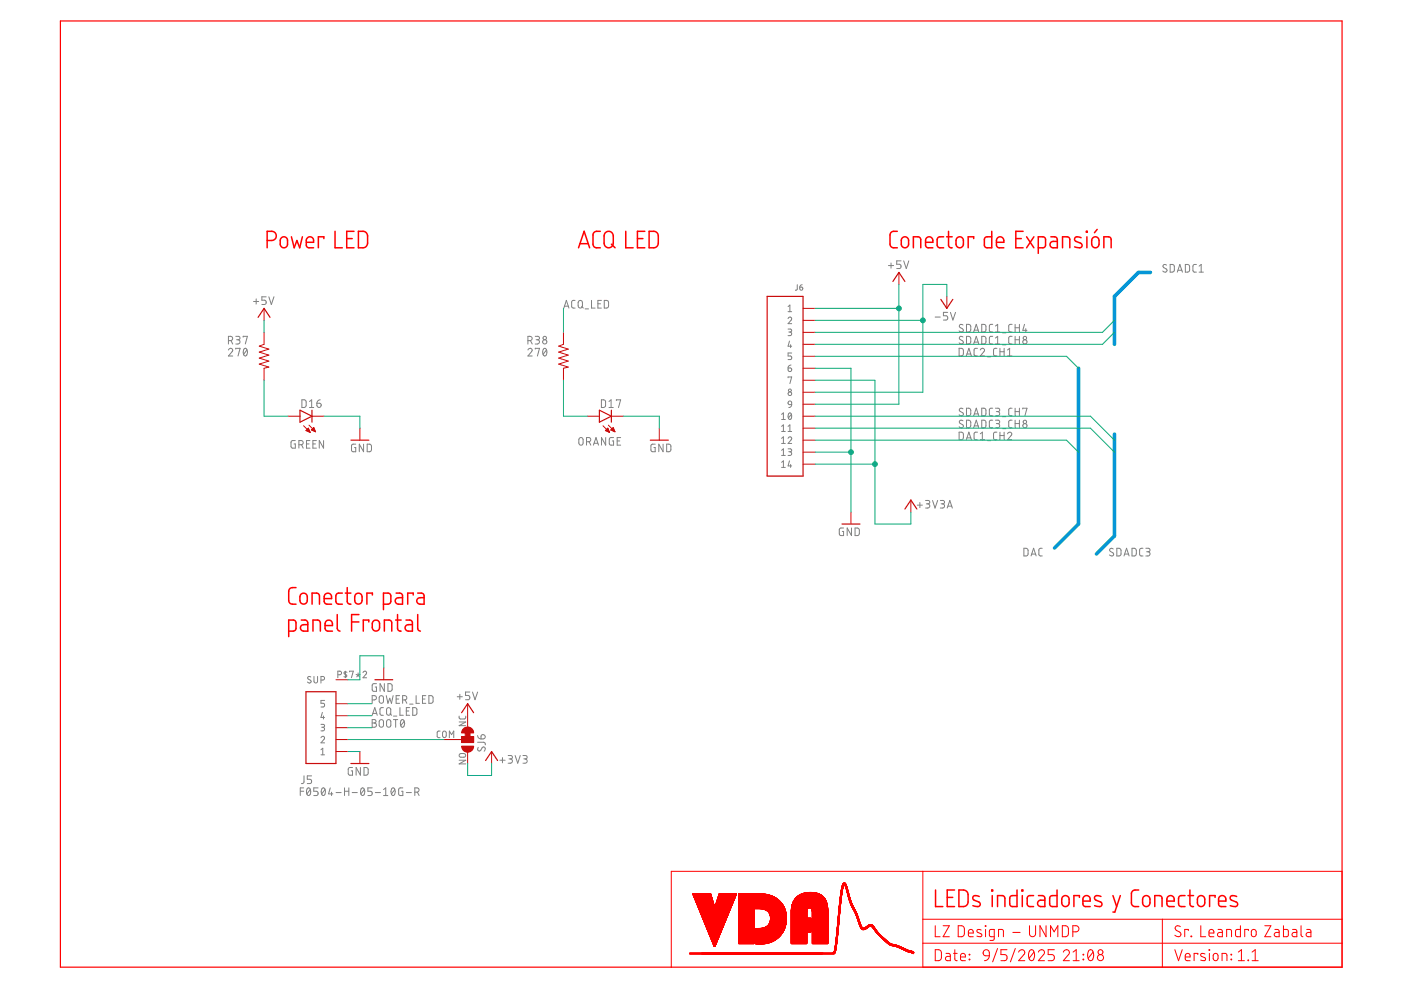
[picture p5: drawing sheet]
<svg xmlns="http://www.w3.org/2000/svg" width="297mm" height="210mm" viewBox="0 0 297 210" stroke-linecap="round" stroke-linejoin="round" font-family="sans-serif">
<g fill="none" stroke="#f00" stroke-width=".32">
<path d="M56.6 51a1.72 1.72 0 0 0 1.8-.3 .97 .97 0 0 0 .1-1.1 .97 .97 0 0 0-.9-.6h-1v3.5M59.7 50.4a.76 .76 0 0 1 .8-.1 .76 .76 0 0 1 .5 .7v.8a.77 .77 0 0 1-.8 .7 .77 .77 0 0 1-.8-.7v-1zM61.8 50.2l.6 2.3 .5-1.5 .6 1.5 .6-2.3M64.9 51.4h1.6a.81 .81 0 0 0-.6-1.2 .81 .81 0 0 0-1 .8l.1 1.3 .3 .2h1.2M68.7 50.6v-.4h-1.2v2.3M71 49v3.5h1.6M73.5 50.6h1.2M75.1 49h-1.6v3.5h1.6M76 49a1.74 1.74 0 0 1 1.6 .3l.3 .7v1.6l-.3 .7a1.74 1.74 0 0 1-1.6 .2zM122.7 52.5l1.1-3.5 1.2 3.5M123 51.7h1.7M127.3 49l-1 .1-.5 .5-.1 2.2 .2 .5a1.51 1.51 0 0 0 1.4 .2"/>
<path d="M128.4 49.3a.97 .97 0 0 1 1.1-.2 .97 .97 0 0 1 .5 .9v1.6a.97 .97 0 0 1-.9 .9 .97 .97 0 0 1-1-.9v-1.6zM129.6 51.8l.8 .7M132.7 49v3.5h1.5M135.1 50.6h1.2M136.7 49h-1.6v3.5h1.6M137.6 49a1.67 1.67 0 0 1 1.7 .3l.3 .7v1.6l-.3 .7a1.67 1.67 0 0 1-1.7 .2zM190.2 49l-1 .1-.5 .5v2.2l.2 .5a1.41 1.41 0 0 0 1.3 .2M191.3 50.4a.77 .77 0 0 1 .9-.1 .77 .77 0 0 1 .4 .7v.8a.77 .77 0 0 1-.7 .7 .77 .77 0 0 1-.8-.7v-1zM193.7 52.5v-2.3h1.1l.3 .2 .1 2.1M196.2 51.4h1.6a.81 .81 0 0 0-.6-1.2 .81 .81 0 0 0-1 .8l.1 1.3 .3 .2h1.2M200.1 50.2h-1l-.3 .2-.1 .4 .1 1.5 .3 .2h1M200.7 50.2h1.2"/>
<path d="M201.1 49v3.1l.2 .3 .6 .1M203 50.4a.77 .77 0 0 1 .8-.1 .77 .77 0 0 1 .5 .7v.8a.78 .78 0 0 1-.8 .7 .78 .78 0 0 1-.8-.7 1.38 1.38 0 0 1 .3-1.4zM206.4 50.6v-.4h-1.1v2.3M210.3 49v3.5l-1.4-.1-.2-.4 .1-1.6 .3-.2h1.2M211.3 51.4h1.5a.82 .82 0 0 0-.5-1.2 .82 .82 0 0 0-1 .8v1l.2 .4 1.3 .1M215.4 50.6h1.1M216.9 49h-1.5v3.5h1.5M217.7 50.2l1.5 2.3M219.2 50.2l-1.5 2.3M220.1 52.5h1.2l.3-.2 .1-1.5-.3-.5-1.3-.1v3.5M222.8 50.2h1l.2 .2 .2 .4v1.7h-.9a.68 .68 0 0 1-.7-.6 .68 .68 0 0 1 .7-.7h.9M225.3 52.5v-2.3h1.1l.3 .2 .1 2.1"/>
<path d="M229.2 50.4l-.3-.1a.62 .62 0 0 0-.8 0 .62 .62 0 0 0-.1 .8l1.1 .5a.5 .5 0 0 1 .3 .5 .5 .5 0 0 1-.5 .4l-1.1-.2M230.3 49h.2v.2h-.2zM230.4 50.2v2.3M231.7 50.4a.78 .78 0 0 1 .9-.1 .78 .78 0 0 1 .4 .7 1.36 1.36 0 0 1-.3 1.3 .78 .78 0 0 1-.8 .2 .78 .78 0 0 1-.4-.7 1.38 1.38 0 0 1 .2-1.4zM232.6 48.6l-.5 .7M234 52.5v-2.3h1.2l.3 .2 .1 2.1M61.2 133.8h1l.5-.2 .1-1.5-.3-.5-1.3-.1v3.5M62.8 124.6h-1.1l-.4 .5-.1 2.2 .2 .6a1.47 1.47 0 0 0 1.4 .2M63.9 125.9a.79 .79 0 0 1 .8-.1 .79 .79 0 0 1 .5 .7v.8a.78 .78 0 0 1-.8 .8 .78 .78 0 0 1-.8-.8 1.45 1.45 0 0 1 .3-1.4zM63.9 131.5h1l.4 .6v1.7h-.9a.69 .69 0 0 1-.7-.7 .69 .69 0 0 1 .7-.7h.9M66.2 128.1v-2.3h.9l.5 .2 .1 .3v1.8M66.4 133.8v-2.3h1.1l.3 .2 .1 .4v1.7"/>
<path d="M68.7 126.9h1.6a.82 .82 0 0 0-.6-1.1 .82 .82 0 0 0-1 .7l.2 1.3 .4 .3h1M68.9 132.6h1.6a.82 .82 0 0 0-.6-1.1 .82 .82 0 0 0-1 .7v1l.3 .5 1.3 .1M71.5 130.3v2.9l.1 .4 .5 .2M72.6 125.8l-1.1 .1-.3 .4 .1 1.5 .5 .3h.8M73.2 125.8h1.2M73.6 124.6v3.1l.3 .3 .5 .1M74.5 131.9h1.6M75.5 125.9a.79 .79 0 0 1 .8-.1 .79 .79 0 0 1 .5 .7 1.45 1.45 0 0 1-.3 1.4 .79 .79 0 0 1-.8 .1 .79 .79 0 0 1-.5-.7 1.45 1.45 0 0 1 .3-1.4zM76.1 130.3h-1.6v3.5M78.2 131.9v-.4h-1.2v2.3M79 126.2v-.4h-1.2v2.3M79.2 131.7a.76 .76 0 0 1 .8-.2 .76 .76 0 0 1 .5 .7 1.39 1.39 0 0 1-.3 1.4 .79 .79 0 0 1-.8 .1 .79 .79 0 0 1-.5-.7l.1-1z"/>
<path d="M81.3 128.1h1l.5-.3 .1-1.5-.3-.4-1.3-.1v3.5M81.5 133.8v-2.3h1.2l.3 .2 .1 2.1M83.9 131.5h1.1M84 125.8h.9l.4 .4v1.9h-.8a.69 .69 0 0 1-.7-.7 .69 .69 0 0 1 .7-.7h.8M84.3 130.3v3.1l.2 .3 .5 .1M86.1 131.5h.9l.4 .4v1.9h-.8a.69 .69 0 0 1-.7-.7 .69 .69 0 0 1 .7-.7h.8M87.6 126.2v-.4h-1.2v2.3M88.6 125.8h.9l.4 .4v1.9h-.9a.69 .69 0 0 1-.7-.7 .69 .69 0 0 1 .7-.7h.9M88.6 130.3v3.1l.5 .4M198.4 188.7v3.5h1.5M200.8 190.3h1.2M202.4 188.7h-1.6v3.5h1.6"/>
<path d="M203.3 188.7a1.73 1.73 0 0 1 1.7 .3l.3 .7v1.5l-.3 .7a1.73 1.73 0 0 1-1.7 .3zM207.6 190.1l-.3-.1a.64 .64 0 0 0-.7-.1 .64 .64 0 0 0-.3 .7l1.2 .6a.5 .5 0 0 1 .3 .6 .5 .5 0 0 1-.5 .4l-1-.2M210.3 188.7h.2v.2h-.2zM210.4 189.9v2.3M211.5 192.2v-2.3h1.2l.2 .2 .2 .4v1.7M215.6 188.7v3.5l-1.3-.1-.2-.5 .1-1.5 .3-.2h1.1M216.7 188.7h.2v.2h-.2zM216.7 189.9v2.3M219.1 189.9h-.9l-.3 .2-.1 .4 .1 1.5 .3 .2h.9M220.2 189.9h.9l.4 .4v1.9h-.8a.68 .68 0 0 1-.7-.7 .68 .68 0 0 1 .7-.6h.8M224.1 188.7v3.5l-1.3-.1-.3-.5 .2-1.5 .2-.2h1.2M225.2 190.2a.79 .79 0 0 1 .9-.3 .79 .79 0 0 1 .6 .7v.8a.78 .78 0 0 1-.8 .8 .78 .78 0 0 1-.8-.8z"/>
<path d="M228.9 190.3v-.4h-1.2v2.3M229.6 191.1h1.5a.81 .81 0 0 0-.5-1.2 .81 .81 0 0 0-1 .7l.1 1.4 .3 .2h1.1M233.4 190.1l-.2-.1a.63 .63 0 0 0-.8-.1 .63 .63 0 0 0-.3 .7l1.2 .6a.51 .51 0 0 1 .3 .6 .51 .51 0 0 1-.5 .4l-1-.2M236 189.9l.7 2.3M237.5 189.9l-1.1 3.5h-.4M241.4 188.7h-1l-.5 .6v2.1l.2 .6a1.39 1.39 0 0 0 1.3 .2M242.4 190.2a.79 .79 0 0 1 .9-.3 .79 .79 0 0 1 .5 .7 1.38 1.38 0 0 1-.3 1.4 .78 .78 0 0 1-.8 .1 .78 .78 0 0 1-.4-.7zM244.8 192.2v-2.3h1.2l.3 .2 .1 2.1M247.4 191.1h1.6a.82 .82 0 0 0-.6-1.2 .82 .82 0 0 0-1 .7l.1 1.4 .3 .2h1.2M251.2 189.9h-.9l-.3 .2-.1 .4 .1 1.5 .3 .2h.9M251.9 189.9h1.1M252.3 188.7v3.1l.2 .3 .5 .1"/>
<path d="M254 190.2a.79 .79 0 0 1 .9-.3 .79 .79 0 0 1 .5 .7 1.38 1.38 0 0 1-.2 1.4 .78 .78 0 0 1-.9 .1 .78 .78 0 0 1-.4-.7zM257.6 190.3v-.4h-1.1v2.3M258.4 191.1h1.5a.81 .81 0 0 0-.5-1.2 .81 .81 0 0 0-1 .7l.1 1.4 .3 .2h1.1M262.2 190.1l-.3-.1a.64 .64 0 0 0-.8-.1 .64 .64 0 0 0-.2 .7l1.2 .6a.5 .5 0 0 1 .3 .6 .5 .5 0 0 1-.5 .4l-1.1-.2"/>
</g>
<g fill="none" stroke="#f00" stroke-width=".21">
<path d="M146.9 189.6h3.8M146.9 189.5h3.8M146.9 189.6l3.8 .1M147 189.7l3.8 .1M147 189.7h3.7M147 189.8l3.8 .1M147 189.8h3.8M147 189.9h3.8M147.1 189.9h3.7M147.1 190.1h3.8M147.1 190h3.7M147.1 190.2h3.8"/>
<path d="M147.2 190.2h3.7M147.2 190.3h3.7M147.2 190.4h3.7M147.3 190.4l3.7 .1M147.3 190.5h3.7M147.3 190.6h3.7M147.3 190.6l3.7 .1M147.4 190.7h3.6M147.4 190.8h3.6M147.4 190.8h3.7M147.4 190.9h3.7M147.5 191h3.6"/>
<path d="M147.5 191l3.6 .1M147.5 191.1h3.7M147.6 191.2h3.6M147.6 191.3h3.6M147.6 191.4h3.6M147.7 191.4l3.6 .1M147.7 191.5h3.6M147.7 191.6h3.6M147.7 191.6l3.6 .1M147.8 191.7h3.5M147.8 191.7l3.5 .1M147.8 191.9h3.6"/>
<path d="M147.8 191.8h3.6M147.9 192h3.5M147.9 192.1h3.5M148 192.2h3.5M148 192.1h3.4M148 192.2l3.5 .1M148 192.3h3.5M148 192.4h7M148.1 192.5h6.8M148.1 192.4l6.9 .1M148.1 192.7h6.8M148.2 192.7h6.7"/>
<path d="M148.3 193.1h6.4M148.4 193.1h6.3M148.4 193.2h6.3M148.4 193.2h6.2M148.4 193.3h6.2M148.5 193.4h6.1M148.5 193.5h6M148.5 193.6h6M148.6 193.7h5.9M148.6 193.7h5.8M148.6 193.8h5.8M148.7 193.9h5.7"/>
<path d="M148.7 193.9h5.6M148.7 194h5.6M148.7 194.1h5.6M148.8 194.1h5.5M148.8 194.2h5.4M148.8 194.3h5.4M148.8 194.4h5.4M148.9 194.4h5.3M148.9 194.5h5.2M148.9 194.6h5.2M149 194.7h5.1M149 194.7h5"/>
<path d="M149 194.8h5M149.1 194.8h4.9M149.1 194.9h4.9M149.1 194.9h4.8M149.1 195h4.8M149.1 195.1h4.8M149.2 195.1h4.7M149.2 195.2h4.7M149.2 195.2h4.6M149.2 195.3h4.6M149.3 195.4h4.5M149.3 195.4h4.4"/>
<path d="M149.3 195.5h4.4M149.4 195.6h4.3M149.4 195.6h4.2M149.4 195.7h4.2M149.4 195.8h4.2M149.5 195.8h4.1M149.5 195.9h4M149.5 196h4M149.6 196.1h3.9M149.6 196.2h3.8M149.6 196.3h3.8M149.7 196.4h3.6"/>
<path d="M149.7 196.5h3.6M149.8 196.6h3.5M149.8 196.6h3.4M149.8 196.7h3.4M149.9 196.8h3.3M149.9 197h3.2M149.9 197.1h3.2M150 197.1h3.1M150 197.2h3M150 197.3h3M150.1 197.3h2.9M150.1 197.4h2.8"/>
<path d="M150.1 197.5h2.8M150.2 197.6h2.6M150.2 197.7h2.6M150.3 197.8h2.5M150.3 197.8h2.4M150.3 198h2.4M150.3 197.9h2.4M150.3 198.1h2.4M150.4 198.2h2.2M150.4 198.1h2.2M150.5 198.4h2M150.7 199h1.6"/>
<path d="M150.8 199.1h1.5M150.8 199.1h1.4M150.8 199.2h1.4M150.9 199.3h1.3M150.9 199.3h1.2M150.9 199.4h1.2M150.9 199.5h1.2M151 199.5h1M151 199.6h1M151 199.7h1M151.1 199.8h.8M151.1 199.9h.8"/>
<path d="M151.1 200h.8M151.6 192.2h3.4M151.6 192.2h3.5M151.7 192h3.4M151.7 191.9h3.5M151.7 191.8h3.5M151.8 191.7h3.5M151.8 191.6h3.5M151.8 191.5h3.5M151.9 191.4h3.5M151.9 191.3h3.5M152 191.2h3.5"/>
<path d="M152 191.1h3.5M152 191h3.6M152.1 190.8h3.6M152.1 190.6h3.6M152.3 198.9h-1.6M152.4 198.8h-1.7M152.4 198.8h-1.8M152.4 198.7h-1.8M152.4 189.8h3.7M152.4 198.6l-1.8 .1M152.4 189.7h3.7M152.4 198.6h-1.8"/>
<path d="M152.5 198.5l-1.9 .1M152.5 189.6h3.6M152.5 198.5h-2M152.5 198.4l-2 .1M152.5 189.5h3.6M152.5 198.3l-2 .1M152.6 198.3h-2.1M152.6 198.2h-2.2M152.7 198h-2.4M153 197.2h-3M153.1 197h-3.2M153.1 196.9h-3.2"/>
<path d="M153.2 196.8h-3.4M153.3 196.5h-3.6M153.4 196.4h-3.7M154.7 193h-6.4M154.8 192.9h-6.5M154.8 192.8h-6.6M154.9 192.6h-6.8M155 192.3l-3.4 .1M155 192.3h-3.4M155.1 192.1h-3.4M155.2 192h-3.5M155.2 191.9h-3.5"/>
<path d="M155.3 191.7l-3.5 .1M155.3 191.6l-3.5 .1M155.3 191.5l-3.5 .1M155.4 191.4l-3.6 .1M155.4 191.3h-3.5M155.5 191.2h-3.6M155.5 191.1h-3.5M155.6 191h-3.6M155.6 190.9h-3.6M155.6 190.8h-3.5M155.7 190.7h-3.6M155.7 190.6h-3.6"/>
<path d="M155.7 190.5l-3.6 .1M155.8 190.5h-3.6M155.8 190.4l-3.6 .1M155.8 190.4h-3.6M155.8 190.3l-3.6 .1M155.9 190.3h-3.7M155.9 190.2h-3.6M155.9 190.1h-3.6M156 190h-3.7M156 189.9l-3.7 .1M156 189.9h-3.6M156 189.8l-3.6 .1"/>
<path d="M156 189.8h-3.6M156.1 189.6h-3.6M156.6 194.9h3.3M156.6 200h3.3M156.6 198.6h3.3M156.6 196.3h3.3M156.6 197.8h3.3M156.6 196.4h3.3M156.6 197.1h3.3M156.6 199.4h3.3M156.6 197.7h3.3M156.6 197.5h3.3"/>
<path d="M156.6 198.5h3.3M156.6 199.9h3.3M156.6 199.8h3.3M156.6 199.7h3.3M156.6 199.6h3.3M156.6 199.5h3.3M156.6 199.3h3.3M156.6 199.2h3.3M156.6 199.1h3.3M156.6 199h3.3M156.6 198.9h3.3M156.6 198.8h3.3"/>
<path d="M156.6 198.7h3.3M156.6 198.4h3.3M156.6 198.3h3.3M156.6 198.2h3.3M156.6 198.1h3.3M156.6 198h3.3M156.6 197.9h3.3M156.6 197.6h3.3M156.6 197.4h3.3M156.6 197.3h3.3M156.6 197.2h3.3M156.6 197h3.3"/>
<path d="M156.6 196.9h3.3M156.6 196.8h3.3M156.6 196.7h3.3M156.6 196.6h3.3M156.6 196.5h3.3M156.6 196.2h3.3M156.6 196.1h3.3M156.6 196h3.3M156.6 195.9h3.3M156.6 195.8h3.3M156.6 195.7h3.3M156.6 195.6h3.3"/>
<path d="M156.6 195.5h3.3M156.6 195.4h3.3M156.6 195.3h3.3M156.6 195.2h3.3M156.6 195.1h3.3M156.6 195h3.3M156.6 194.8h3.3M156.6 194.7h3.3M156.6 194.6h3.3M156.6 194.5h3.3M156.6 194.4h3.3M156.6 194.3h3.3"/>
<path d="M156.6 194.2h3.3M156.6 194.1h3.3M156.6 194h3.3M156.6 193.9h3.3M156.6 193.8h3.3M156.6 193.7h3.3M156.6 193.6h3.3M156.6 193.5h3.3M156.6 193.4h3.3M156.6 193.3h3.3M156.6 193.2h3.3M156.6 193.1h3.3"/>
<path d="M156.6 193h3.3M156.6 192.9h3.3M156.6 192.8h3.3M156.6 192.7h3.3M156.6 192.7h9.8M156.6 192.6h9.8M156.6 192.6h9.7M156.6 192.5h9.7M156.6 192.4h9.7M156.6 192.3h9.6M156.6 192.2l9.6 .1M156.6 192.2h9.6"/>
<path d="M156.6 192.1h9.5M156.6 192h9.5M156.6 191.9h9.4M156.6 191.8h9.3M156.6 191.7l9.3 .1M156.6 191.7h9.3M156.6 191.6l9.3 .1M156.6 191.6h9.2M156.6 191.5l9.2 .1M156.6 191.5h9.1M156.6 191.4l9.1 .1M156.6 191.4h9"/>
<path d="M156.6 191.3l9 .1M156.6 191.3h8.9M156.6 191.2l8.9 .1M156.6 191.2h8.9M156.6 191.1l8.8 .1M156.6 191.1h8.8M156.6 191l8.7 .1M156.6 191h8.6M156.6 190.9h8.6M156.6 190.9h8.5M156.6 190.8h8.5M156.6 190.8h8.4"/>
<path d="M156.6 190.7h8.4M156.6 190.6l8.3 .1M156.6 190.6h8.2M156.6 190.5l8.1 .1M156.6 190.5h8.1M156.6 190.4l8 .1M156.6 190.4h7.9M156.6 190.3l7.8 .1M156.6 190.3h7.8M156.6 190.2h7.7M156.6 190.2h7.6M156.6 190.1h7.5"/>
<path d="M156.6 190.1h7.4M156.6 190h7.2M156.6 189.9l7.1 .1M156.6 189.9h7M156.6 189.8l6.8 .1M156.6 189.8h6.7M156.6 189.7l6.6 .1M156.6 189.7h6.3M156.6 189.6l6.1 .1M156.6 189.6h5.9M156.6 189.5l5.6 .1M156.6 189.5h5"/>
<path d="M160.2 197.1h6.1M160.2 198.1h5.5M160.2 197.9h5.6M160.2 197.3h6M160.2 197.2h6M160.2 197h6.1M160.2 196.9h6.1M161.3 192.7h5.1M161.7 196.8h4.7M161.8 192.8h4.6M161.9 196.7h4.5M161.9 192.8h4.5"/>
<path d="M162.2 192.9h4.3M162.3 192.9h4.2M162.3 196.6h4.2M162.4 193h4.1M162.5 193h4M162.5 196.4h4M162.6 193.1h3.9M162.7 193.1h3.8M162.7 196.3h3.8M162.8 193.2h3.7M162.8 193.2h3.8M162.9 200h-2.7"/>
<path d="M162.9 196.2h3.7M162.9 193.3h3.7M162.9 193.3l3.7 .1M162.9 196.1h3.7M163 193.4h3.6M163 199.9h-2.8M163 196h3.6M163 193.4l3.6 .1M163 193.5h3.6M163.1 195.9h3.5M163.1 193.5l3.5 .1M163.1 193.6h3.5"/>
<path d="M163.1 195.8h3.5M163.1 193.7h3.5M163.2 195.7h3.4M163.2 193.8h3.5M163.2 193.7h3.5M163.2 195.7h3.5M163.2 199.9h-3M163.2 195.6h3.5M163.2 193.9h3.5M163.3 195.5h3.4M163.3 194h3.4M163.3 193.9h3.4"/>
<path d="M163.3 195.4h3.4M163.3 194l3.4 .1M163.3 195.3h3.4M163.3 194.1h3.4M163.3 195.2h3.4M163.3 194.2l3.4 .1M163.3 194.2h3.4M163.3 199.8h-3.1M163.3 195.1h3.4M163.3 195h3.4M163.3 194.9h3.4M163.3 194.5h3.4"/>
<path d="M163.3 194.4h3.4M163.3 194.3h3.4M163.4 194.9h3.3M163.4 194.8h3.3M163.4 194.7h3.3M163.4 194.6h3.3M163.4 194.5h3.3M163.5 199.7l-3.3 .1M163.6 199.7h-3.4M163.7 199.6l-3.5 .1M163.8 199.6h-3.6M164 199.5l-3.8 .1"/>
<path d="M164 199.5h-3.8M164.1 199.4l-3.9 .1M164.2 199.4h-4M164.3 199.3l-4.1 .1M164.4 199.3h-4.2M164.5 199.2l-4.3 .1M164.5 199.2h-4.3M164.6 199.1l-4.4 .1M164.7 199.1h-4.5M164.8 199l-4.6 .1M164.8 199h-4.6M164.9 198.9h-4.7"/>
<path d="M165 198.9h-4.8M165 198.8h-4.8M165.1 198.8h-4.9M165.1 198.7h-4.9M165.2 198.6l-5 .1M165.2 198.6h-5M165.3 198.5l-5.1 .1M165.3 198.5h-5.1M165.4 198.4l-5.2 .1M165.4 198.4h-5.2M165.5 198.3l-5.3 .1M165.5 198.3h-5.3"/>
<path d="M165.6 198.2h-5.4M165.7 198.1h-5.5M165.7 198h-5.5M165.8 198h-5.6M165.8 197.8l-5.6 .1M165.9 197.8h-5.7M165.9 197.7l-5.7 .1M165.9 197.7h-5.7M166 197.6l-5.8 .1M166 197.6h-5.8M166 197.5h-5.8M166.1 197.5h-5.9"/>
<path d="M166.1 197.4h-5.9M166.2 197.2h-6M166.3 197.1h-6.1M166.3 196.9h-6.1M166.4 196.8h-5.1M166.4 196.6l-4.3 .1M166.5 196.6h-4.3M166.5 196.5h-4.1M166.5 196.4h-3.9M166.6 196.2h-3.8M166.6 196.1h-3.7M166.6 195.9l-3.6 .1"/>
<path d="M166.6 195.8l-3.5 .1M166.7 195.7h-3.5M166.7 195.5h-3.5M167.8 194.9h4.1M167.8 200h3.2M167.8 198.6h3.2M167.8 196.3h4.1M167.8 197.8h3.2M167.8 196.4h4.1M167.8 197.1h4.1M167.8 199.4h3.2M167.8 197.7h3.2"/>
<path d="M167.8 198.5h3.2M167.8 199.9h3.2M167.8 199.8h3.2M167.8 199.7h3.2M167.8 199.6h3.2M167.8 199.5h3.2M167.8 199.3h3.2M167.8 199.2h3.2M167.8 199.1h3.2M167.8 199h3.2M167.8 198.9h3.2M167.8 198.8h3.2"/>
<path d="M167.8 198.7h3.2M167.8 198.4h3.2M167.8 198.3h3.2M167.8 198.2h3.2M167.8 198.1h3.2M167.8 198h3.2M167.8 197.9h3.2M167.8 197.6h3.2M167.8 197.5h4.1M167.8 197.4h4.1M167.8 197.3h4.1M167.8 197.2h4.1"/>
<path d="M167.8 197h4.1M167.8 196.9h4.1M167.8 196.8h4.1M167.8 196.7h4.1M167.8 196.6h4.1M167.8 196.5h4.1M167.8 196.2h4.1M167.8 196.1h4.1M167.8 196h4.1M167.8 195.9h4.1M167.8 195.8h4.1M167.8 195.7h4.1"/>
<path d="M167.8 195.6h4.1M167.8 195.5h4.1M167.8 195.4h4.1M167.8 195.3h4.1M167.8 195.2h4.1M167.8 195.1h4.1M167.8 195h4.1M167.8 194.8h4.1M167.8 194.7h4.1M167.8 194.6h3.2M167.8 194.5h3.2M167.8 194.4h3.2"/>
<path d="M167.8 194.3h3.2M167.8 194.2h3.2M167.8 194.1h3.2M167.8 194h3.2M167.8 193.9h3.2M167.8 193.8h3.2M167.8 193.7h3.2M167.8 193.6h3.2M167.8 193.5h3.2M167.8 193.4h3.2M167.8 193.3h3.2M167.8 193.2h3.3"/>
<path d="M167.8 193.1h3.3M167.8 193h3.3M167.8 192.9h3.3M167.8 192.7h3.5M167.8 192.4h7.7M167.8 192.3h7.7M167.9 192.3h7.6M167.9 192.2h7.6M167.9 192.1h7.5M167.9 192h7.5M167.9 191.9h7.5M168 191.8h7.4"/>
<path d="M168 191.7h7.4M168 191.7h7.3M168 191.6h7.3M168.1 191.5h7.2M168.1 191.4h7.2M168.1 191.3h7.2M168.1 191.3h7.1M168.2 191.2h7M168.3 191.1h6.9M168.3 191h6.8M168.3 190.9h6.8M168.4 190.9h6.7"/>
<path d="M168.4 190.8h6.6M168.5 190.7h6.5M168.5 190.7h6.4M168.6 190.6h6.3M168.6 190.5h6.3M168.7 190.5h6.1M168.7 190.4h6.1M168.8 190.4h5.9M168.8 190.3h5.9M168.9 190.2h5.7M169 190.1h5.5M169.1 190.1h5.4"/>
<path d="M169.1 190h5.4M169.2 190h5.2M169.3 189.9h5M169.4 189.8h4.8M169.5 189.8h4.6M169.6 189.7h4.4M169.7 189.7h4.2M169.8 189.6h4M169.9 189.6h3.9M170.1 189.5h3.5M170.2 189.5h3.3M170.3 189.4h3"/>
<path d="M170.5 189.4h2.7M170.8 189.3h2.1M171.1 193.2l-3.3 .1M171.1 193.1h-3.3M171.1 189.3h1.5M171.1 192.9h-3.3M171.2 192.8h-3.4M171.2 192.7h-3.4M171.3 192.6h-3.5M171.4 192.6h-3.6M171.9 197.6h-4.1M171.9 197.5h-4.1"/>
<path d="M172 192.6h3.5M172.1 192.7h3.4M172.1 192.8h3.4M172.2 192.9h3.3M172.2 193h3.3M172.2 193.2h3.3M172.2 193.1h3.3M172.2 194.9h3.3M172.2 200h3.3M172.2 198.6h3.3M172.2 196.3h3.3M172.2 197.8h3.3"/>
<path d="M172.2 196.4h3.3M172.2 197.1h3.3M172.2 199.4h3.3M172.2 197.7h3.3M172.2 197.5h3.3M172.2 198.5h3.3M172.2 199.9h3.3M172.2 199.8h3.3M172.2 199.7h3.3M172.2 199.6h3.3M172.2 199.5h3.3M172.2 199.3h3.3"/>
<path d="M172.2 199.2h3.3M172.2 199.1h3.3M172.2 199h3.3M172.2 198.9h3.3M172.2 198.8h3.3M172.2 198.7h3.3M172.2 198.4h3.3M172.2 198.3h3.3M172.2 198.2h3.3M172.2 198.1h3.3M172.2 198h3.3M172.2 197.9h3.3"/>
<path d="M172.2 197.6h3.3M172.2 197.4h3.3M172.2 197.3h3.3M172.2 197.2h3.3M172.2 197h3.3M172.2 196.9h3.3M172.2 196.8h3.3M172.2 196.7h3.3M172.2 196.6h3.3M172.2 196.5h3.3M172.2 196.2h3.3M172.2 196.1h3.3"/>
<path d="M172.2 196h3.3M172.2 195.9h3.3M172.2 195.8h3.3M172.2 195.7h3.3M172.2 195.6h3.3M172.2 195.5h3.3M172.2 195.4h3.3M172.2 195.3h3.3M172.2 195.2h3.3M172.2 195.1h3.3M172.2 195h3.3M172.2 194.8h3.3"/>
<path d="M172.2 194.7h3.3M172.2 194.6h3.3M172.2 194.5h3.3M172.2 194.4h3.3M172.2 194.3h3.3M172.2 194.2h3.3M172.2 194.1h3.3M172.2 194h3.3M172.2 193.9h3.3M172.2 193.8h3.3M172.2 193.7h3.3M172.2 193.6h3.3"/>
<path d="M172.2 193.5h3.3M172.2 193.4h3.3M172.2 193.3h3.3M175.5 192.5h-7.7M177.2 200h.2M177.2 199.9h.2M177.2 199.8h.2M177.2 199.7h.2M177.2 199.6h.3M177.2 199.5h.3M177.2 199.4h.3M177.2 199.3h.3"/>
<path d="M177.2 199.2h.3M177.3 199.2h.2M177.3 199.1h.2M177.3 199h.2M177.3 198.9h.2M177.3 198.8h.2M177.3 198.7h.3M177.3 198.6h.3M177.3 198.5h.3M177.4 198.4h.2M177.4 198.3h.2M177.4 198.2h.2"/>
<path d="M177.4 198.1h.2M177.4 198h.2M177.4 197.9h.2M177.4 197.9h.3M177.4 197.8h.3M177.4 197.7h.3M177.4 197.6h.3M177.4 197.5h.3M177.5 199.6l-.3 .1M177.5 197.4h.2M177.5 197.3h.2M177.5 197.2h.2"/>
<path d="M177.5 197.1h.2M177.5 199.4l-.3 .1M177.5 197h.2M177.5 196.9h.2M177.5 196.8h.3M177.5 196.7h.3M177.5 199.1h-.2M177.5 196.6h.3M177.5 196.3h.3M177.5 198.9h-.2M177.5 196.5h.3M177.5 196.4h.3"/>
<path d="M177.6 196.2h.2M177.6 196.1h.2M177.6 196h.2M177.6 195.9h.2M177.6 195.8h.2M177.6 198.3h-.2M177.6 195.7h.2M177.6 198.1h-.2M177.6 195.6h.3M177.6 195.5h.3M177.6 195.4h.3M177.6 195.3h.3"/>
<path d="M177.7 195.3h.2M177.7 195.2h.2M177.7 194.9h.2M177.7 195.1h.2M177.7 195h.2M177.7 197.4l-.3 .1M177.7 194.8h.2M177.7 194.7h.2M177.7 197.3h-.2M177.7 194.6h.2M177.7 194.5h.2M177.7 194.4h.3"/>
<path d="M177.7 194.3h.3M177.7 194.2h.3M177.8 194.1h.2M177.8 194h.2M177.8 193.9h.2M177.8 193.8h.2M177.8 196.4h-.3M177.8 193.7h.2M177.8 193.6h.2M177.8 193.5h.3M177.8 193.4h.3M177.8 193.3h.3"/>
<path d="M177.8 195.9h-.2M177.8 193.2h.3M177.8 193.1h.3M177.8 193h.3M177.9 195.6h-.3M177.9 193h.2M177.9 192.9h.2M177.9 195.4l-.3 .1M177.9 192.8h.2M177.9 192.7h.2M177.9 192.6h.2M177.9 192.5h.2"/>
<path d="M177.9 192.4h.2M177.9 194.9l-.2 .1M177.9 192.3h.3M177.9 192.2h.3M177.9 194.7h-.2M177.9 192.1h.3M177.9 192h.3M178 194.5h-.3M178 191.9h.2M178 191.8h.2M178 194.2h-.3M178 191.7h.2"/>
<path d="M178 191.6h.2M178 194h-.2M178 191.5h.2M178 191.4h.3M178 191.3h.3M178 191.2h.3M178.1 193.5l-.3 .1M178.1 191.2h.2M178.1 191.1h.2M178.1 191h.2M178.1 193.3h-.3M178.1 190.9h.2"/>
<path d="M178.1 190.8h.2M178.1 190.7h.3M178.1 190.6h.3M178.1 192.8h-.2M178.1 190.5h.3M178.1 192.7h-.2M178.1 190.4h.3M178.1 190.3h.3M178.2 192.4h-.3M178.2 190.2h.2M178.2 190.1h.2M178.2 192.2l-.3 .1"/>
<path d="M178.2 190h.2M178.2 189.9h.2M178.2 192h-.2M178.2 189.8h.2M178.2 189.8h.3M178.2 189.7h.3M178.2 189.6h.3M178.2 189.5h.3M178.3 191.4l-.3 .1M178.3 189.4h.2M178.3 189.3h.2M178.3 189.2h.2"/>
<path d="M178.3 189.1h.3M178.3 189h.3M178.3 190.8h-.2M178.3 188.9h.3M178.4 188.8h.2M178.4 188.6h.2M178.4 188.5h.2M178.4 188.4h.3M178.4 189.9l-.2 .1M178.4 188.3h.3M178.5 188.3h.2M178.5 189.6l-.3 .1"/>
<path d="M178.5 188.2h.2M178.5 188.1h.3M178.5 188h.3M178.5 187.9h.3M178.6 187.8h.3M178.6 187.7h.3M178.6 188.7h-.2M178.6 188.6h-.2M178.7 188.5h-.3M178.7 188.4h-.3M178.7 187.5h.6M178.7 188.2h-.2"/>
<path d="M178.7 187.4h.6M178.8 187.4h.5M178.8 188.1h-.3M178.8 187.3h.4M178.8 187.9l-.3 .1M178.8 187.8l-.2 .1M178.9 187.7l-.3 .1M178.9 187.2h.2M178.9 187.6h-.3M179 187.6h-.4M179 187.6h.4M179.1 187.7h.3"/>
<path d="M179.1 187.6h.3M179.2 187.7h.3M179.2 187.8l.3 .1M179.2 187.8h.3M179.2 187.9l.3 .1M179.2 187.9h.3M179.3 188l.3 .1M179.3 188h.2M179.3 188.1h.3M179.3 188.2h.3M179.4 188.3h.2M179.4 187.5h-.7"/>
<path d="M179.4 188.4h.3M179.4 188.5h.3M179.5 188.6h.2M179.5 188.5l.2 .1M179.5 188.7h.2M179.5 188.8h.3M179.5 188.9h.3M179.6 189h.2M179.6 189.1h.2M179.6 189.1h.3M179.6 189.2h.3M179.6 189.3h.3"/>
<path d="M179.7 189.4h.2M179.7 189.5h.3M179.7 189.6h.3M179.7 189.6l.3 .1M179.7 189.7l.3 .1M179.7 189.7h.3M179.8 189.8h.2M179.8 189.9h.3M179.8 189.9l.3 .1M179.8 190.1h.3M179.8 190h.3M179.9 190.1h.2"/>
<path d="M179.9 190.2h.2M179.9 190.3h.3M179.9 190.4h.3M179.9 190.3l.3 .1M180 190.5h.2M180 190.6h.3M180 190.5h.3M180 190.7h.3M180 190.8h.3M180.1 190.9h.2M180.1 190.9h.3M180.1 191h.3"/>
<path d="M180.1 191.1h.3M180.2 191.2h.3M180.2 191.2l.3 .1M180.2 191.3h.3M180.3 191.4l.3 .1M180.3 191.4h.2M180.3 191.5h.3M180.3 191.6l.4 .1M180.3 191.6h.3M180.4 191.7l.3 .1M180.4 191.7h.3M180.4 191.9h.3"/>
<path d="M180.4 191.8h.3M180.5 191.9h.3M180.5 192h.3M180.5 192.1h.3M180.6 192.1l.3 .1M180.6 192.2h.3M180.6 192.3h.4M180.7 192.3h.3M180.7 192.4h.3M180.7 192.4l.3 .1M180.7 192.5h.4M180.8 192.6h.3"/>
<path d="M180.8 192.7h.3M180.8 192.7h.4M180.9 192.8h.3M180.9 192.9h.4M181 192.9l.3 .1M181 193l.4 .1M181 193h.3M181.1 193.1h.3M181.1 193.2h.3M181.1 193.2l.4 .1M181.2 193.3l.3 .1M181.2 193.3h.3"/>
<path d="M181.2 193.4h.3M181.3 193.4l.3 .1M181.3 193.5h.3M181.3 193.5l.3 .1M181.3 193.6h.3M181.4 193.7h.3M181.4 193.8h.3M181.4 193.9h.3M181.5 193.9l.3 .1M181.5 194h.3M181.5 194l.3 .1M181.5 194.1h.3"/>
<path d="M181.5 194.1l.3 .1M181.6 194.2h.3M181.6 194.3h.3M181.6 194.4h.3M181.7 194.4h.2M181.7 194.5h.2M181.7 194.6h.3M181.7 194.5h.3M181.7 194.7h.3M181.8 194.7h.2M181.8 194.8h.3M181.8 194.9h.3"/>
<path d="M181.8 195h.3M181.9 195.1h.2M181.9 195.1h.3M181.9 195.2h.3M181.9 195.3h.3M182 195.4h.2M182 195.4h.3M182 195.5h.3M182 195.5l.3 .1M182.1 195.6h.2M182.1 195.7h.3M182.1 195.8h.3"/>
<path d="M182.1 195.8l.3 .1M182.2 195.9l.3 .1M182.2 195.9h.2M182.2 196l.3 .1M182.2 196h.3M182.2 196.1h.3M182.2 196.2h.3M182.3 196.2h.3M182.3 196.3h.3M182.3 196.4h.3M182.4 196.4h.2M182.4 196.5h.3"/>
<path d="M182.4 196.6h.4M182.5 196.6l.3 .1M182.5 196.7h.4M182.5 196.7l.4 .1M182.5 196.8h1.3M182.6 196.8h1.1M182.6 196.9h1.1M182.6 197h1M182.7 197h.8M182.8 197.1h.5M182.8 197.1h.4M183.9 196.7l-.7 .1"/>
<path d="M183.9 196.3h1.2M184 196.3h1.1M184 196.7h-.7M184 196.6l-.6 .1M184.1 196.2h.9M184.1 196.6h-.6M184.1 196.5l-.5 .1M184.2 196.1h.7M184.3 196.5h-.6M184.3 196.1h.6M184.3 196.4h-.5M184.4 196.4h-.6"/>
<path d="M184.5 196h.2M184.7 196.4h.5M184.8 196.4h.4M184.8 196.5h.5M184.9 196.5l.4 .1M185 196.6h.4M185 196.7h.4M185.1 196.7l.4 .1M185.1 196.8h.4M185.2 196.8h.3M185.2 196.9h.4M185.3 197h.3"/>
<path d="M185.3 197h.4M185.3 197.1h.4M185.4 197.1h.3M185.4 197.2h.4M185.4 197.2l.4 .1M185.5 197.3h.3M185.5 197.3l.4 .1M185.5 197.4h.4M185.6 197.4l.4 .1M185.6 197.5h.4M185.7 197.5l.4 .1M185.7 197.6h.4"/>
<path d="M185.8 197.6l.3 .1M185.8 197.7h.4M185.8 197.7l.4 .1M185.9 197.8h.4M185.9 197.8l.4 .1M186 197.9h.4M186 198h.4M186.1 198h.4M186.1 198.1h.4M186.2 198.1h.4M186.2 198.2h.4M186.3 198.2h.4"/>
<path d="M186.3 198.3h.4M186.4 198.3l.4 .1M186.4 198.4h.5M186.5 198.4l.4 .1M186.5 198.5h.5M186.6 198.5l.4 .1M186.6 198.6h.5M186.7 198.6l.4 .1M186.7 198.7h.5M186.8 198.8h.4M186.8 198.8h.5M186.9 198.9h.5"/>
<path d="M187 198.9h.4M187 199h.5M187.1 199l.5 .1M187.2 199.1h.4M187.2 199.1h.5M187.3 199.2h.4M187.3 199.2l.5 .1M187.4 199.3h.5M187.4 199.3l.5 .1M187.5 199.4h.5M187.5 199.4l.5 .1M187.6 199.5h.5"/>
<path d="M187.7 199.5l.5 .1M187.7 199.6h.5M187.8 199.6l.5 .1M187.9 199.7h.4M187.9 199.7l.5 .1M188 199.8h.5M188 199.9h.6M188.1 199.9h.5M188.1 200h.6M195.7 184.7v20.4h88.8v-20.4h-142.2v20.4M195.7 194.9h88.8M195.7 200h88.8"/>
<path d="M198.3 196.3v2.3h1M200 196.3h1.3l-1.3 2.3h1.3M203.2 196.3h.8l.4 .4 .1 1.3-.2 .4-.3 .2h-.8zM205.3 197.8h1.1a.54 .54 0 0 0-.4-.7 .54 .54 0 0 0-.7 .5l.1 .9 1 .1M208 197.2l-.7-.1-.2 .4 1 .6v.4l-.3 .1-.7-.1M208.9 196.3l.1 .1zM209 197.1v1.5M210.8 198.6h-.8l-.2-.2v-1.1l.2-.2h.8v1.9l-.2 .4h-.7M211.7 198.6v-1.5l.9 .1 .1 1.4M214.7 197.7h1.6M218.3 196.3v1.7a.65 .65 0 0 0 .6 .6 .65 .65 0 0 0 .7-.6v-1.7M221.8 196.3v2.3l-1.3-2.3v2.3"/>
<path d="M222.7 198.6v-2.3l.8 1.3 .8-1.3v2.3M225.2 196.3h.9l.4 .4v1.3l-.1 .4-.3 .2h-.9zM227.5 197.6h.6a.65 .65 0 0 0 .7-.7 .65 .65 0 0 0-.7-.6h-.6v2.3M246.4 194.9v10.2M250.3 196.5a.58 .58 0 0 0-.9-.1 .58 .58 0 0 0 0 .9l.7 .3a.54 .54 0 0 1 .2 .8 .54 .54 0 0 1-.7 .2l-.5-.3M251.9 197.3v-.2h-.7v1.5M252.5 198.5l.2 .1zM254.6 196.3v2.3h1M256.3 197.8h1.1a.54 .54 0 0 0-.4-.7 .54 .54 0 0 0-.7 .5l.1 .9 1 .1M258.3 197.1h.6l.3 .3v1.2h-.6a.46 .46 0 0 1-.5-.4 .46 .46 0 0 1 .5-.5h.6M260.1 198.6v-1.5l.9 .1 .1 1.4M263 196.3v2.3h-.8l-.2-.2v-1.1l.2-.2h.8"/>
<path d="M264.7 197.3v-.2h-.8v1.5M265.4 197.2l.3-.1 .5 .1 .1 .9a.52 .52 0 0 1-.5 .5 .52 .52 0 0 1-.5-.5zM268.2 196.3h1.3l-1.3 2.3h1.3M270.3 197.1h.7l.2 .3v1.2h-.6a.46 .46 0 0 1-.4-.4 .46 .46 0 0 1 .4-.5h.6M272.1 196.3v2.3h.8l.2-.2v-1.1l-.2-.2h-.8M274 197.1h.7l.2 .2 .1 1.3h-.6a.46 .46 0 0 1-.5-.4 .46 .46 0 0 1 .5-.5h.6M275.8 196.3v1.9l.2 .3 .2 .1M277.1 197.1h.6l.2 .2v1.3h-.5a.46 .46 0 0 1-.5-.4 .46 .46 0 0 1 .5-.5h.5M146.2 202.2h30.5M151.2 200h.6M151.2 200.1h.6M151.2 200.2h.6"/>
<path d="M151.3 200.3h.4M151.3 200.4h.4M151.3 200.5h.4M151.4 200.6h.2M151.4 200.7h.2M156.6 200.1h3.3M160.3 200.1h1.6M162.4 200.1h-2.2M162.6 200h-2.4M167.8 200.1h3.2M171 200h-3.2M172.3 200.1h3.2"/>
<path d="M175.5 200h-3.3M176.7 201.9h.4M176.8 201.8h.3M176.9 201.7h.2M176.9 202.2h-30.7M176.9 201.6h.3M177 201.4h.2M177 202.1l-30.8 .1M177 201.5h.2M177 202.1h-30.8M177 201.3h.2M177 201.1h.2"/>
<path d="M177 202l-.5 .1M177 201h.3M177 202h-.4M177 200.9h.3M177.1 200.8h.2M177.1 201.9l-.4 .1M177.1 200.7h.2M177.1 200.6h.2M177.1 201.8l-.3 .1M177.1 200.5h.2M177.1 200.4h.3M177.1 200.3h.3"/>
<path d="M177.1 201.7l-.3 .1M177.1 200.2h.3M177.2 201.6l-.3 .1M177.2 200.1h.2M177.2 201.5h-.3M177.2 201.4h-.2M177.2 201.2h-.2M177.3 200.8h-.2M177.4 200.4l-.3 .1M177.4 200.1l-.3 .1M188.2 200h.6M188.3 200.1h.6"/>
<path d="M188.3 200.1l.7 .1M188.4 200.2h.9M188.5 200.2l1 .1M188.6 200.3h1.2M188.7 200.3l1.3 .1M188.7 200.4h1.5M188.9 200.4l1.4 .1M189 200.5h1.5M189.3 200.6h1.3M189.6 200.6h1.1M189.8 200.7h1.1M190.1 200.7h.9"/>
<path d="M190.2 200.8h.9M190.3 200.8l.9 .1M190.4 200.9h.9M190.6 200.9l.8 .1M190.7 201h.9M190.8 201l.8 .1M190.9 201.1h.9M191.1 201.1l.8 .1M191.1 201.2h.9M191.3 201.3h.8M191.4 201.3h.8M191.5 201.4h.8"/>
<path d="M191.6 201.4h.9M191.7 201.5h.9M191.8 201.5h1M192 201.6h1.1M192.1 201.6l1.2 .1M192.2 201.7h1.2M192.3 201.7l1.3 .1M192.4 201.8h1.3M192.6 201.8h1.1M192.7 201.9h1M192.9 201.9h.1M193.1 201.9l.6 .1"/>
<path d="M193.3 202h.4M193.4 202.1h.3M193.5 202.1h.2M193.6 202.2h.1M198.3 201.4h.9l.4 .4v1.3l-.1 .3-.3 .3h-.9zM200.6 202.1l.6 .1 .3 .3v1.2h-.6a.46 .46 0 0 1-.5-.5 .46 .46 0 0 1 .5-.4h.6M202.2 202.1h.7M202.4 201.4l.1 2.1 .4 .2M203.6 202.9h1.1a.54 .54 0 0 0-.4-.7 .54 .54 0 0 0-.7 .4l.2 1 .9 .1M205.5 202.3l.1 .2zM205.5 203.4l.1 .1zM208.6 201.6a.66 .66 0 0 1 .7-.2 .66 .66 0 0 1 .5 .6v.6h-.8a.64 .64 0 0 1-.4-1z"/>
<path d="M209.8 202.6l-.4 .8-.7 .3M211.5 201.1l-1 2.8M213.5 201.4h-1.3v1h.8a.66 .66 0 0 1 .5 .6 .66 .66 0 0 1-.5 .7h-.8M215.3 201.1l-1.1 2.8M216 201.9a.65 .65 0 0 1 .9-.5 .65 .65 0 0 1 .2 1l-1.1 1.3h1.3M218.3 201.5a.53 .53 0 0 1 .6-.1 .53 .53 0 0 1 .4 .6 1.34 1.34 0 0 1-.6 1.7 1.4 1.4 0 0 1-.4-2.2zM219.2 201.9l-1 1.3M220.2 201.9a.64 .64 0 0 1 .9-.5 .64 .64 0 0 1 .2 1l-1.1 1.3h1.2M223.5 201.4h-1.3v1h.8a.66 .66 0 0 1 .6 .6 .66 .66 0 0 1-.6 .7h-.8M225.4 201.9a.64 .64 0 0 1 1-.5 .64 .64 0 0 1 .1 1l-1.1 1.3h1.3M227.5 203.7h1.3M227.5 201.9l.7-.5v2.3"/>
<path d="M229.6 203.4l.2 .1zM229.6 202.3l.2 .2zM230.8 201.5a.62 .62 0 0 1 .8 0 .62 .62 0 0 1 .3 .7 .99 .99 0 0 1-.8 1.5 1.65 1.65 0 0 1-.3-2.2zM231.8 201.9l-1.1 1.3M249.1 201.4l.8 2.3 .8-2.3M251.3 202.9h1a.54 .54 0 0 0-.3-.7 .54 .54 0 0 0-.7 .4l.1 1 .9 .1M254 202.4v-.3h-.8v1.6M255.5 202.3l-.6-.2-.3 .3v.3l.9 .4v.5a.82 .82 0 0 1-.9 0M256.3 201.4l.2 .1zM256.4 202.1v1.6M257.3 202.3l.5-.2a.92 .92 0 0 1 .2 1.5l-.4 .1-.4-.4zM259.1 203.7v-1.6l.9 .1 .1 1.5"/>
<path d="M261 203.4l.1 .1zM261 202.3l.1 .2zM262.6 201.9l.6-.5v2.3M262.6 203.7h1.2M264.6 203.6l.1 .1zM265.5 203.7h1.3M265.5 201.9l.6-.5v2.3"/>
<circle cx="233.3" cy="201.9" r=".52"/>
<circle cx="233.3" cy="203" r=".65"/>
</g>
<path d="M12.8 4.4h271.7v200.7h-271.7z" fill="none" stroke="#f00" stroke-width=".25"/>
<g fill="none" stroke="#808080" stroke-width=".21">
<path d="M188.4 56.3h1.1M188.9 55.8v1.1M191 55.3h-.9v.7h.6a.46 .46 0 0 1 .3 .5 .46 .46 0 0 1-.3 .4h-.6M191.6 55.3l.6 1.6 .5-1.6M247.3 56.2l-.5-.1-.2 .3 .1 .3 .5 .3a.41 .41 0 0 1 .1 .6 .41 .41 0 0 1-.6 0l-.2-.1M248.1 56.1h.6l.3 .2v1.1l-.3 .3h-.6zM249.6 57.7l.5-1.6 .6 1.6M249.7 57.3h.9M251.3 56.1h.6l.3 .2v1l-.3 .4h-.6zM253.7 56.1h-.5l-.3 .3 .1 1.2 .7 .1M254.2 57.7h.9M254.2 56.4l.5-.3v1.6"/>
<path d="M48.4 74.2a.45 .45 0 0 1 .7-.3 .45 .45 0 0 1 .1 .7l-.8 .9h.9M48.4 72.2h.5a.46 .46 0 0 0 .4-.4 .46 .46 0 0 0-.4-.5h-.5v1.6M49 72.2l.3 .7M50 71.3h.5a.36 .36 0 0 1 .4 .4 .36 .36 0 0 1-.4 .3h-.3M50 74v-.1h.9l-.4 1.6M50.4 72a.46 .46 0 0 1 .5 .5 .46 .46 0 0 1-.5 .4h-.4M51.6 71.5v-.2h.9l-.5 1.6M51.8 74l.1-.1a.8 .8 0 0 1 .6 .5 .8 .8 0 0 1-.2 .8l-.3 .3a1.04 1.04 0 0 1-.2-1.5zM52.4 74.2l-.8 .9M53.8 63.9h1M54.3 63.4v1.1M56.4 62.9h-.9v.7h.6a.46 .46 0 0 1 .3 .5 .46 .46 0 0 1-.3 .5h-.6"/>
<path d="M57 62.9l.5 1.7 .6-1.7M111.9 74.2a.44 .44 0 0 1 .7-.3 .44 .44 0 0 1 .1 .7l-.8 .9h.9M111.9 72.2h.5a.46 .46 0 0 0 .4-.4 .46 .46 0 0 0-.4-.5h-.5v1.6M112.5 72.2l.3 .7M113.5 71.3h.5a.36 .36 0 0 1 .4 .4 .36 .36 0 0 1-.4 .3h-.3M113.5 74v-.1h.9l-.5 1.6M113.9 72a.46 .46 0 0 1 .5 .5 .46 .46 0 0 1-.5 .4h-.4M115.3 74l.2-.1a.97 .97 0 0 1 0 1.6 1.02 1.02 0 0 1-.2-1.5zM115.9 74.2l-.8 .9M119.5 65.3l.6-1.6 .5 1.6M119.7 64.9h.8M121.9 63.7h-.5l-.2 .4v1l.2 .2h.5"/>
<path d="M122.7 63.8l.3-.1 .4 .1 .1 1.1a.46 .46 0 0 1-.5 .4 .46 .46 0 0 1-.4-.4zM123.3 65l.4 .3M124.1 65.5h.7M125.4 63.7v1.6h.8M126.8 64.4h.5M127.5 63.7h-.7v1.6h.7M128.1 63.7h.7l.2 .3v.9l-.2 .4h-.7zM167.1 67.5a.38 .38 0 0 1 .5-.2 .38 .38 0 0 1 .1 .6l-.6 .7h.8M167.1 69.8h.6l.2 .2-.2 .4h-.5M167.1 78h.5a.39 .39 0 0 1 .3 .5 .39 .39 0 0 1-.4 .3 .39 .39 0 0 1-.4-.4zM167.1 65l.4-.3v1.4M167.1 66.1h.8"/>
<path d="M167.4 72.3l-.3 1.1h.8M167.5 70.4a.38 .38 0 0 1 .4 .4 .38 .38 0 0 1-.4 .4h-.4M167.6 73.1v.6M167.7 77.4l-.5 .2-.1 .4M167.9 74.8h-.8v.7h.5a.39 .39 0 0 1 .3 .4 .39 .39 0 0 1-.3 .3h-.5M169 60.4v1l-.4 .1M169.6 60.9h.3a.32 .32 0 0 1 .3 .3 .32 .32 0 0 1-.3 .3 .32 .32 0 0 1-.3-.3zM170.1 60.4l-.4 .1-.1 .4M198.3 67.2h1M200.9 66.2h-.9v.8h.6a.46 .46 0 0 1 .3 .4 .46 .46 0 0 1-.3 .5h-.6M201.5 66.2l.5 1.7 .6-1.7M203.3 73.9h.7l.2 .2 .1 .9-.3 .4-.7 .1z"/>
<path d="M204.2 68.9l-.6-.1-.2 .3 .1 .3 .7 .5a.47 .47 0 0 1-.3 .5 .47 .47 0 0 1-.6-.2M204.2 71.4l-.6-.1-.2 .4 .1 .2 .7 .6a.47 .47 0 0 1-.3 .5 .47 .47 0 0 1-.6-.3M204.9 75.5l.5-1.6 .6 1.6M204.9 68.8h.6l.3 .2v.9l-.3 .5h-.6zM204.9 71.3l.6 .1 .3 .2v.9l-.3 .4h-.6zM205 75.1h.8M206.4 70.4l.6-1.6 .5 1.6M206.4 72.9l.6-1.6 .5 1.6M206.6 70h.8M206.6 72.5h.8M207.2 73.9h-.4l-.3 .3v1l.4 .3h.3M207.8 74.2a.44 .44 0 0 1 .7-.3 .44 .44 0 0 1 .1 .7l-.8 .9h.9"/>
<path d="M208.2 68.8h.6l.2 .2v1.1l-.2 .3h-.6zM208.2 71.3l.6 .1 .2 .2v1.1l-.2 .2h-.6zM209.3 75.6h.8M210.5 68.8h-.5l-.2 .3v1.1l.2 .2h.5M210.5 71.3h-.5l-.2 .4v1l.2 .2h.5M211.1 70.4h.9M211.1 72.9h.9M211.1 69.1l.4-.3v1.6M211.1 71.7l.4-.4v1.6M211.4 73.9h-.5l-.2 .3v1l.2 .2 .5 .1M212 73.9v1.6M212 74.6h.9"/>
<path d="M212.6 70.6h.7M212.6 73.1h.7M212.9 73.9v1.6M213.6 75.5h.9M213.6 74.2l.5-.3v1.6M214.6 68.8h-.5l-.2 .3v1.1l.3 .2h.4M214.6 71.3h-.5l-.2 .4v1l.3 .2h.4M215.2 72h.9M215.2 68.8v1.6M215.2 71.3v1.6M215.2 69.5h.9M216.1 68.8v1.6"/>
<path d="M216.1 71.3v1.6M217.2 68.8l-.3 1.2h.8M217.5 69.7v.7M62.6 93.4h-.7l-.2 .2v1.1l.2 .3h.7v-.9h-.3M63.4 94.3h.4a.44 .44 0 0 0 .5-.4 .44 .44 0 0 0-.5-.5h-.4v1.6M63.9 94.3l.4 .7M64 84.8h.6l.3 .2v.9l-.3 .5h-.6zM65 94.1h.5M65.6 86.4h.9M65.6 85.1l.5-.3v1.6M65.7 93.4h-.7v1.6h.7M66.3 94.1h.6"/>
<path d="M67.1 93.4h-.8v1.6h.8M67.2 85.5h.5a.45 .45 0 0 1 .4 .5 .45 .45 0 0 1-.5 .4 .45 .45 0 0 1-.4-.5zM67.9 84.8l-.4 .1-.3 .6M68.6 93.4v1.6l-.9-1.6v1.6M75.4 94.2h-.7l-.2 .2v1l.2 .4h.7v-.9h-.2M77.1 94.2v1.6l-.9-1.6v1.6M77.9 94.2h.6l.2 .2 .1 .9-.3 .5h-.6zM122.9 92.9l.3-.1 .3 .1 .1 1a.46 .46 0 0 1-.4 .5 .46 .46 0 0 1-.5-.5zM124.4 93.7h.4a.44 .44 0 0 0 .5-.5 .44 .44 0 0 0-.5-.4h-.4v1.6M124.9 93.7l.4 .7M125.8 94.4l.6-1.6 .5 1.6M126 94h.8"/>
<path d="M127.5 84.8h.6l.3 .2v1.1l-.3 .3h-.6zM128.4 92.8v1.6l-.9-1.6v1.6M129.1 86.4h.9M129.1 85.1l.5-.3v1.6M130.1 92.8h-.7l-.2 .2 .1 1.3 .8 .1v-.9h-.3M130.7 84.9v-.1h.9l-.5 1.6M130.9 93.5h.5M131.6 92.8h-.7v1.6h.7M138.9 94.2h-.7l-.2 .2v1l.2 .4h.7v-.9h-.3M140.6 94.2v1.6l-.9-1.6v1.6M141.4 94.2h.6l.2 .2v1.1l-.2 .3h-.6zM165.7 87.9l.4-.4v1.4"/>
<path d="M165.7 90.4l.4-.3v1.4M165.7 92.9l.4-.3v1.4M165.7 95.5l.4-.3v1.4M165.7 98l.4-.3v1.4M165.7 88.9h.8M165.7 91.5h.8M165.7 94h.8M165.7 96.6h.8M165.7 99.1h.8M167.1 92.9a.38 .38 0 0 1 .5-.3 .38 .38 0 0 1 .1 .6l-.6 .8h.8M167.1 95.2h.5l.3 .2-.2 .4h-.5M167.1 90.4l.4-.3v1.4"/>
<path d="M167.1 80.1v-.2h.8l-.4 1.4M167.1 91.5h.8M167.2 85.1l.3-.1 .2 .1 .2 .7-.7-.1zM167.3 87.7l.2-.2a.83 .83 0 0 1 0 1.4 .87 .87 0 0 1-.2-1.2zM167.4 97.7l-.3 1.1h.8M167.5 95.8a.39 .39 0 0 1 .4 .4 .39 .39 0 0 1-.4 .4h-.4M167.6 98.5v.6M167.8 87.9l-.6 .7M167.9 85.8l-.3 .5-.4 .1M203.3 91.6l.7 .1 .2 .2 .1 .9-.3 .4-.7 .1zM204.2 89.2l-.6-.1-.2 .4 .1 .2 .7 .4a.42 .42 0 0 1-.1 .6 .42 .42 0 0 1-.6-.1l-.2-.1M204.2 86.7l-.6-.1-.2 .3 .1 .2 .7 .5a.42 .42 0 0 1-.1 .5 .42 .42 0 0 1-.6 0l-.2-.2"/>
<path d="M204.9 93.3l.5-1.7 .6 1.7M204.9 89.1h.6l.3 .3v.9l-.3 .4h-.6zM204.9 86.6h.6l.3 .2v.9l-.3 .4-.6 .1zM205 92.8h.8M206.4 90.7l.6-1.6 .5 1.6M206.4 88.2l.6-1.6 .5 1.6M206.6 90.3h.8M206.6 87.8h.8M207.2 91.6l-.4 .1-.3 .3v1l.4 .3h.3M207.8 93.3h.9M207.8 92l.5-.4v1.7M208.2 89.1h.6l.2 .3v1l-.2 .3h-.6z"/>
<path d="M208.2 86.6h.6l.2 .2v1.1l-.2 .2-.6 .1zM209.3 93.4h.8M210.5 89.1h-.5l-.2 .4v1l.2 .2h.5M210.5 86.6h-.5l-.2 .3v1l.2 .2 .5 .1M211.1 89.1h.5a.36 .36 0 0 1 .4 .4 .36 .36 0 0 1-.4 .3h-.4M211.1 86.6h.5a.36 .36 0 0 1 .4 .3 .36 .36 0 0 1-.4 .4h-.4M211.4 91.6l-.5 .1-.2 .3v1l.2 .2 .5 .1M211.5 89.8a.46 .46 0 0 1 .5 .5 .46 .46 0 0 1-.5 .4h-.4M211.5 87.3a.46 .46 0 0 1 .5 .4 .46 .46 0 0 1-.5 .5h-.4M212 91.6v1.7M212 92.4h.9M212.6 90.9h.7"/>
<path d="M212.6 88.3h.7M212.9 91.6v1.7M213.6 92a.44 .44 0 0 1 .6-.4 .44 .44 0 0 1 .2 .8l-.8 .9h.9M214.6 89.1h-.5l-.2 .4v1l.3 .2h.4M214.6 86.6h-.5l-.2 .3v1l.3 .3h.4M215.2 86.6v1.6M215.2 89.1v1.6M215.2 89.8h.9M215.2 87.3h.9M216.1 86.6v1.6M216.1 89.1v1.6M216.9 86.7v-.1h.8l-.4 1.6"/>
<path d="M178.9 112h-.7l-.2 .2-.1 1 .3 .3 .7 .1v-.9h-.3M180.5 112v1.6l-.9-1.6v1.6M181.3 112h.6l.3 .2v.9l-.3 .4-.6 .1zM194.5 107.1h1.1M195 106.6v1M196.2 106.1h.6a.36 .36 0 0 1 .3 .4 .36 .36 0 0 1-.3 .3h-.4M196.7 106.8a.44 .44 0 0 1 .4 .5 .44 .44 0 0 1-.4 .4h-.5M197.7 106.1l.5 1.6 .6-1.6M199.4 106.1h.5a.36 .36 0 0 1 .4 .4 .36 .36 0 0 1-.4 .3h-.4M199.8 106.8a.44 .44 0 0 1 .5 .5 .44 .44 0 0 1-.5 .4h-.4M200.8 107.7l.6-1.6 .5 1.6M201 107.3h.8"/>
<path d="M217.1 116.2l.6 .1 .3 .2v1.1l-.3 .3h-.6zM218.6 117.9l.5-1.7 .6 1.7M218.7 117.5h.9M221 116.2l-.5 .1-.2 .3v1.1l.2 .2h.5M236 116.4a.41 .41 0 0 0-.5-.1 .41 .41 0 0 0-.1 .6l.5 .3a.44 .44 0 0 1 0 .7 .44 .44 0 0 1-.7-.2M236.8 116.2l.6 .1 .3 .2v1.1l-.3 .3h-.6zM238.3 117.9l.5-1.7 .6 1.7M238.4 117.5h.8M240 116.2l.6 .1 .3 .2v.9l-.3 .5h-.6zM242.3 116.2l-.6 .2-.1 .2 .1 1.1 .2 .2h.4M242.9 116.2h.6a.37 .37 0 0 1 .3 .4 .37 .37 0 0 1-.3 .4h-.4M243.4 117a.44 .44 0 0 1 .4 .4 .44 .44 0 0 1-.4 .5h-.5"/>
<path d="M65.9 143.5l-.5-.1-.2 .3 .1 .2 .5 .3a.35 .35 0 0 1 .1 .6 .35 .35 0 0 1-.6-.1l-.1-.1M66.6 143.4v1a.38 .38 0 0 0 .4 .4 .38 .38 0 0 0 .3-.4v-1M68.1 156.4a.38 .38 0 0 1 .5-.3 .38 .38 0 0 1 .1 .6l-.6 .8h.7M68.1 153.6h.5l.2 .2-.2 .4h-.4M68.1 144.2h.3a.38 .38 0 0 0 .4-.4 .38 .38 0 0 0-.4-.4h-.3v1.4M68.1 159l.3-.4v1.4M68.3 151l-.2 1.1h.7M68.4 154.2a.38 .38 0 0 1 .4 .4 .38 .38 0 0 1-.4 .4h-.3M68.6 151.8v.6M68.8 148.5h-.7v.6h.4a.4 .4 0 0 1 .3 .4 .4 .4 0 0 1-.3 .4h-.4M71.6 143.1h.4a.38 .38 0 0 0 .4-.4 .38 .38 0 0 0-.4-.4h-.4v1.4M73.2 142.3v1.4"/>
<path d="M73.6 142.5h-.5l-.2 .1 .1 .2 .4 .3a.31 .31 0 0 1 0 .5 .31 .31 0 0 1-.5-.1M74.1 142.5v-.2h.8l-.4 1.4M75.5 143l.4 .2M75.9 142.7v.5M75.9 143.2l.3 .3M75.9 143.2l-.3 .3M76.3 143l-.4 .2M77 142.6a.38 .38 0 0 1 .5-.3 .38 .38 0 0 1 .1 .6l-.6 .8h.7M78.9 152.6h.5a.36 .36 0 0 1 .3 .3 .36 .36 0 0 1-.3 .4 .46 .46 0 0 1 .4 .4 .46 .46 0 0 1-.4 .5h-.5zM78.9 148.4h.5a.46 .46 0 0 0 .4-.5 .46 .46 0 0 0-.4-.4h-.5v1.6M78.9 153.3h.5M78.9 151.7l.6-1.7 .5 1.7"/>
<path d="M79.1 151.3h.8M79.8 144.9l-.7 .1-.2 .2v1l.2 .4h.7v-.9h-.3M80.5 152.7l.4-.1 .3 .1 .1 1.1a.46 .46 0 0 1-.5 .4 .46 .46 0 0 1-.4-.4zM80.5 147.6l.4-.1 .3 .1 .1 1.1a.46 .46 0 0 1-.5 .4 .46 .46 0 0 1-.4-.4zM81.3 150l-.5 .1-.2 .3v1l.2 .2 .5 .1M81.5 144.9v1.7l-.9-1.7v1.7M81.9 147.5l.4 1.6 .3-1.1 .4 1.1 .4-1.6M82.1 150.2l.3-.2 .3 .2 .1 1a.44 .44 0 0 1-.4 .5 .44 .44 0 0 1-.4-.5zM82.1 152.7l.3-.1 .3 .1 .2 1.1a.46 .46 0 0 1-.5 .4 .46 .46 0 0 1-.4-.4zM82.3 144.9l.6 .1 .2 .2v1.1l-.2 .2-.6 .1zM82.7 151.3l.3 .4M83.4 152.6h.9"/>
<path d="M83.4 151.8h.7M83.9 152.6v1.6M84 148.2h.5M84.7 147.5h-.7v1.6h.7M84.8 150v1.7h.7M85.1 152.7l.1-.1a.8 .8 0 0 1 .7 .5 .8 .8 0 0 1-.3 .9l-.1 .2a.8 .8 0 0 1-.7-.6 .8 .8 0 0 1 .2-.8zM85.4 148.4h.4a.46 .46 0 0 0 .5-.5 .46 .46 0 0 0-.5-.4h-.4v1.6M85.7 152.9l-.7 .9M85.9 148.4l.4 .7M86.1 150.7h.6M86.8 149.3h.8M86.9 150h-.8v1.7h.8"/>
<path d="M87.5 150l.6 .1 .3 .2v1.1l-.3 .2-.6 .1zM88.2 147.5v1.6h.7M89.6 148.2h.5M90.3 147.5h-.7v1.6h.7M90.9 147.5h.6l.3 .3v1l-.3 .3h-.6zM93.3 155h-.4l-.2 .3v.9l.2 .2h.4M94 155.1h.5l.1 .9a.39 .39 0 0 1-.4 .4 .39 .39 0 0 1-.4-.4zM95.3 156.4v-1.4l.4 .8 .5-.8v1.4M96.9 147.7h1.1M97.3 151.8l.1 .5 .2 .1h1l.1-.6M97.3 153.1h1.4l-1.4 .8h1.4M97.5 159.9l.8-.1a.39 .39 0 0 1 .4 .4 .39 .39 0 0 1-.4 .3l-.8-.1z"/>
<path d="M97.5 147.2v1.1M99.6 146.7h-.9v.7h.6a.46 .46 0 0 1 .3 .5 .46 .46 0 0 1-.3 .5h-.6M100.2 146.7l.5 1.7 .6-1.7M101.3 157.4h1.4l.2 .5M101.3 156l.1 .4 .6 .3M101.4 158.5l-.1 .2a.37 .37 0 0 0 .1 .5 .37 .37 0 0 0 .5-.2l.5-.6a.47 .47 0 0 1 .5 .3 .47 .47 0 0 1-.2 .6M102.1 155.9a.47 .47 0 0 1 .7 .1 .47 .47 0 0 1-.4 .7h-.4zM63.7 167.8h.7M64.4 167h-.7v1.7M64.5 164.5l-.1 1.4-.5 .2M65.2 167.2l.2-.2a.97 .97 0 0 1 0 1.7 1.02 1.02 0 0 1-.2-1.5zM65.8 167.4l-.7 .9"/>
<path d="M66.1 164.5h-.9v.7h.5a.46 .46 0 0 1 .4 .5 .46 .46 0 0 1-.4 .4h-.5M67.4 167h-.9v.8h.6a.46 .46 0 0 1 .3 .4 .46 .46 0 0 1-.3 .5h-.6M68.1 160h.7M68.3 167.2l.3-.2a.97 .97 0 0 1 0 1.7 1.02 1.02 0 0 1-.3-1.5zM68.9 167.4l-.7 .9M70 167l-.3 1.3h.9M70.3 168v.7M71.2 168h1.1M73 167.8h1M73 167v1.7M74 167v1.7M74.7 168h1.1"/>
<path d="M74.7 162.7l-.6 .1-.2 .2-.1 1 .3 .3 .6 .1v-1h-.2M76.4 162.7v1.7l-.9-1.7v1.7M76.6 167.2l.2-.1a.8 .8 0 0 1 .6 .5 .8 .8 0 0 1-.2 .8l-.3 .3a1.04 1.04 0 0 1-.3-1.5zM77.2 162.7l.6 .1 .2 .2v1.1l-.2 .2-.6 .1zM77.2 167.4l-.7 .9M78.9 167h-.9v.8h.5a.46 .46 0 0 1 .4 .4 .46 .46 0 0 1-.4 .5h-.5M79.6 168h1.1M81.3 168.7h.9M81.3 167.4l.5-.4v1.7M83.1 167.2l.3-.2a.97 .97 0 0 1 0 1.7 1.02 1.02 0 0 1-.3-1.5zM83.7 167.4l-.7 .9M85.4 167l-.7 .1-.2 .2v1l.2 .3 .7 .1v-.9h-.3"/>
<path d="M86.1 168h1.1M87.9 168h.5a.46 .46 0 0 0 .5-.5 .46 .46 0 0 0-.5-.5h-.5v1.7M88.5 168l.4 .7M97.3 161.2h1.4l-1.4 .8h1.4M106 161.2h1.1M106.5 160.6v1.1M107.7 160.2h.6a.36 .36 0 0 1 .3 .3 .36 .36 0 0 1-.3 .4h-.4M108.2 160.9a.46 .46 0 0 1 .4 .5 .46 .46 0 0 1-.4 .4h-.5M109.2 160.2l.6 1.6 .5-1.6M110.9 160.2h.5a.36 .36 0 0 1 .4 .3 .36 .36 0 0 1-.4 .4h-.3M111.3 160.9a.46 .46 0 0 1 .5 .5 .46 .46 0 0 1-.5 .4h-.4"/>
<circle cx="115.5" cy="71.7" r=".37"/>
<circle cx="115.5" cy="72.5" r=".45"/>
<circle cx="217.3" cy="71.7" r=".36"/>
<circle cx="217.3" cy="72.5" r=".44"/>
<circle cx="167.5" cy="83.5" r=".39"/>
<circle cx="167.5" cy="82.8" r=".31"/>
<circle cx="217.3" cy="89.4" r=".36"/>
<circle cx="217.3" cy="90.3" r=".44"/>
</g>
<g fill="none" stroke="#c90b0b" stroke-width=".25">
<path d="M189.3 59.7l1.3-1.9 1.3 1.9M54.7 67.3l1.3-1.9 1.3 1.9M162.6 62.8h7.7v38.1h-7.7zM199.5 63.5l1.2 1.9 1.3-1.9M63.6 87l2.5 1.2-2.5 1.3zM66.1 87v2.5M74.4 93.3h3.8M127.1 87l2.5 1.2-2.5 1.3zM129.6 87v2.5M137.9 93.3h3.8M178.5 111.1h3.8M191.9 107.9l1.2-1.9 1.3 1.9"/>
<path d="M64.9 146.7h6.3v15.2h-6.3zM79.5 144.1h3.8M97.9 151.1l1.2-1.9 1.3 1.9M74.4 161.9h3.8M103 161.2l1.2-1.9 1.3 1.9"/>
</g>
<g fill="none" stroke="#c90b0b" stroke-width=".21">
<path d="M190.6 57.8v2.5M56 65.4v2.5M56 70.5v2.5l-1 .4 2 .6-2 .7 2 .6-2 .6 2 .7-2 .6 2 .6-1 .3v2.5M119.5 70.5v2.5l-1.1 .4 2.1 .6-2.1 .7 2.1 .6-2.1 .6 2.1 .7-2.1 .6 2.1 .6-1 .3v2.5M170.3 65.4h2.5M170.3 67.9h2.5M170.3 70.5h2.5M170.3 73h2.5M170.3 75.5h2.5M170.3 78.1h2.5M200.7 62.8v2.6M61.1 88.2h2.5"/>
<path d="M64.4 90.3l1.4 1.4M64.9 91.3l.5-.5 .4 .9zM64.9 91.3h.7M65 91.2h.6M65.1 91.1h.4M65.2 91.4h.5M65.2 91h.2M65.3 90.8h.1M65.5 91.6h.2M65.5 90.1l1.4 1.4M66 91.2l.5-.5 .4 .8zM66.1 91.2h.6"/>
<path d="M66.1 91.1h.6M66.1 88.2h2.6M66.2 91h.5M66.3 90.8h.3M66.4 91.3h.4M66.5 90.7h.1M66.6 91.4h.2M76.3 90.8v2.5M124.5 88.2h2.6M127.8 90.3l1.4 1.4M128.4 91.3l.5-.5 .3 .9zM128.4 91.3h.7"/>
<path d="M128.5 91.2h.5M128.6 91.1h.4M128.7 91.4h.4M128.7 91h.2M128.8 90.8h.1M129 91.6h.2M129 90.1l1.4 1.4M129.5 91.2l.5-.5 .4 .8zM129.6 91.2h.6M129.6 91.1h.6M129.6 88.2h2.6M129.7 91h.4"/>
<path d="M129.8 90.8h.3M129.9 91.3h.4M130 90.7h.1M130.1 91.4h.2M139.8 90.8v2.5M170.3 88.2h2.5M170.3 80.6h2.5M170.3 83.2h2.5M170.3 85.7h2.5M170.3 90.8h2.5M170.3 93.3h2.5M170.3 95.9h2.5"/>
<path d="M170.3 98.4h2.5M180.4 108.6v2.5M193.1 106v2.6M71.2 159.3h2.6M71.2 156.8h2.6M71.2 154.3h2.6M71.2 151.7h2.6M71.2 149.2h2.6M71.2 144.1h2.6M76.3 159.3v2.6M81.4 141.6v2.5M94.1 156.8h3.8"/>
<path d="M97.9 156.2h2.5v1.2h-2.5zM99.1 149.2v5.1M99.1 159.3v2.6M104.2 159.3v2.6"/>
</g>
<g fill="#c90b0b" stroke="#c90b0b" stroke-width=".21">
<path d="M97.9 158.2h2.5a1.27 1.27 0 0 1-1.3 1.3 1.27 1.27 0 0 1-1.2-1.3z" fill-rule="evenodd"/>
<path d="M98.3 154.5a1.27 1.27 0 0 1 1.4-.3 1.27 1.27 0 0 1 .7 1.2h-2.5z" fill-rule="evenodd"/>
</g>
<g fill="#c90b0b" stroke="#c90b0b" stroke-width=".21">
<path d="M97.9 156.2h2.5v1.2h-2.5z"/>
<path d="M98.6 155.3h1.1v1h-1.1z"/>
</g>
<path d="M243.9 57.8h-2.5l-5.1 5v10.2M228.7 78.1v33l-5.1 5.1M236.3 92.1v21.5l-3.8 3.9" fill="none" stroke="#0696d7" stroke-width=".76"/>
<g fill="none" stroke="#0dab76" stroke-width=".21">
<path d="M56 67.9v2.6M119.5 65.4v5.1M172.8 78.1h7.6v30.5M172.8 75.5h53.3l2.6 2.6M172.8 65.4h17.8M172.8 67.9h22.9M190.6 60.3v25.4h-17.8M200.7 62.8v-2.5h-5v22.9h-22.9M236.3 67.9l-2.6 2.6h-60.9M236.3 70.5l-2.6 2.5h-60.9M56 80.6v7.6h5.1M68.7 88.2h7.6v2.6"/>
<path d="M119.5 80.6v7.6h5M132.2 88.2h7.6v2.6M172.8 88.2h58.4l5.1 5.1M172.8 95.9h7.6M172.8 93.3h53.3l2.6 2.6M172.8 90.8h58.4l5.1 5.1M172.8 80.6h12.7v30.5h7.6v-2.5M172.8 98.4h12.7M73.8 159.3h2.5M73.8 154.3h5M73.8 151.7h5M73.8 149.2h5"/>
<path d="M73.8 156.8h20.3M81.4 141.6v-2.6h-5.1v5.1h-2.5M99.1 161.9v2.5h5.1v-2.5"/>
</g>
<g fill="#0dab76" stroke="#0dab76" stroke-width=".21">
<circle cx="180.4" cy="95.9" r=".51"/>
<circle cx="190.6" cy="65.4" r=".51"/>
<circle cx="195.7" cy="67.9" r=".51"/>
<circle cx="185.5" cy="98.4" r=".51"/>
</g>
</svg>
